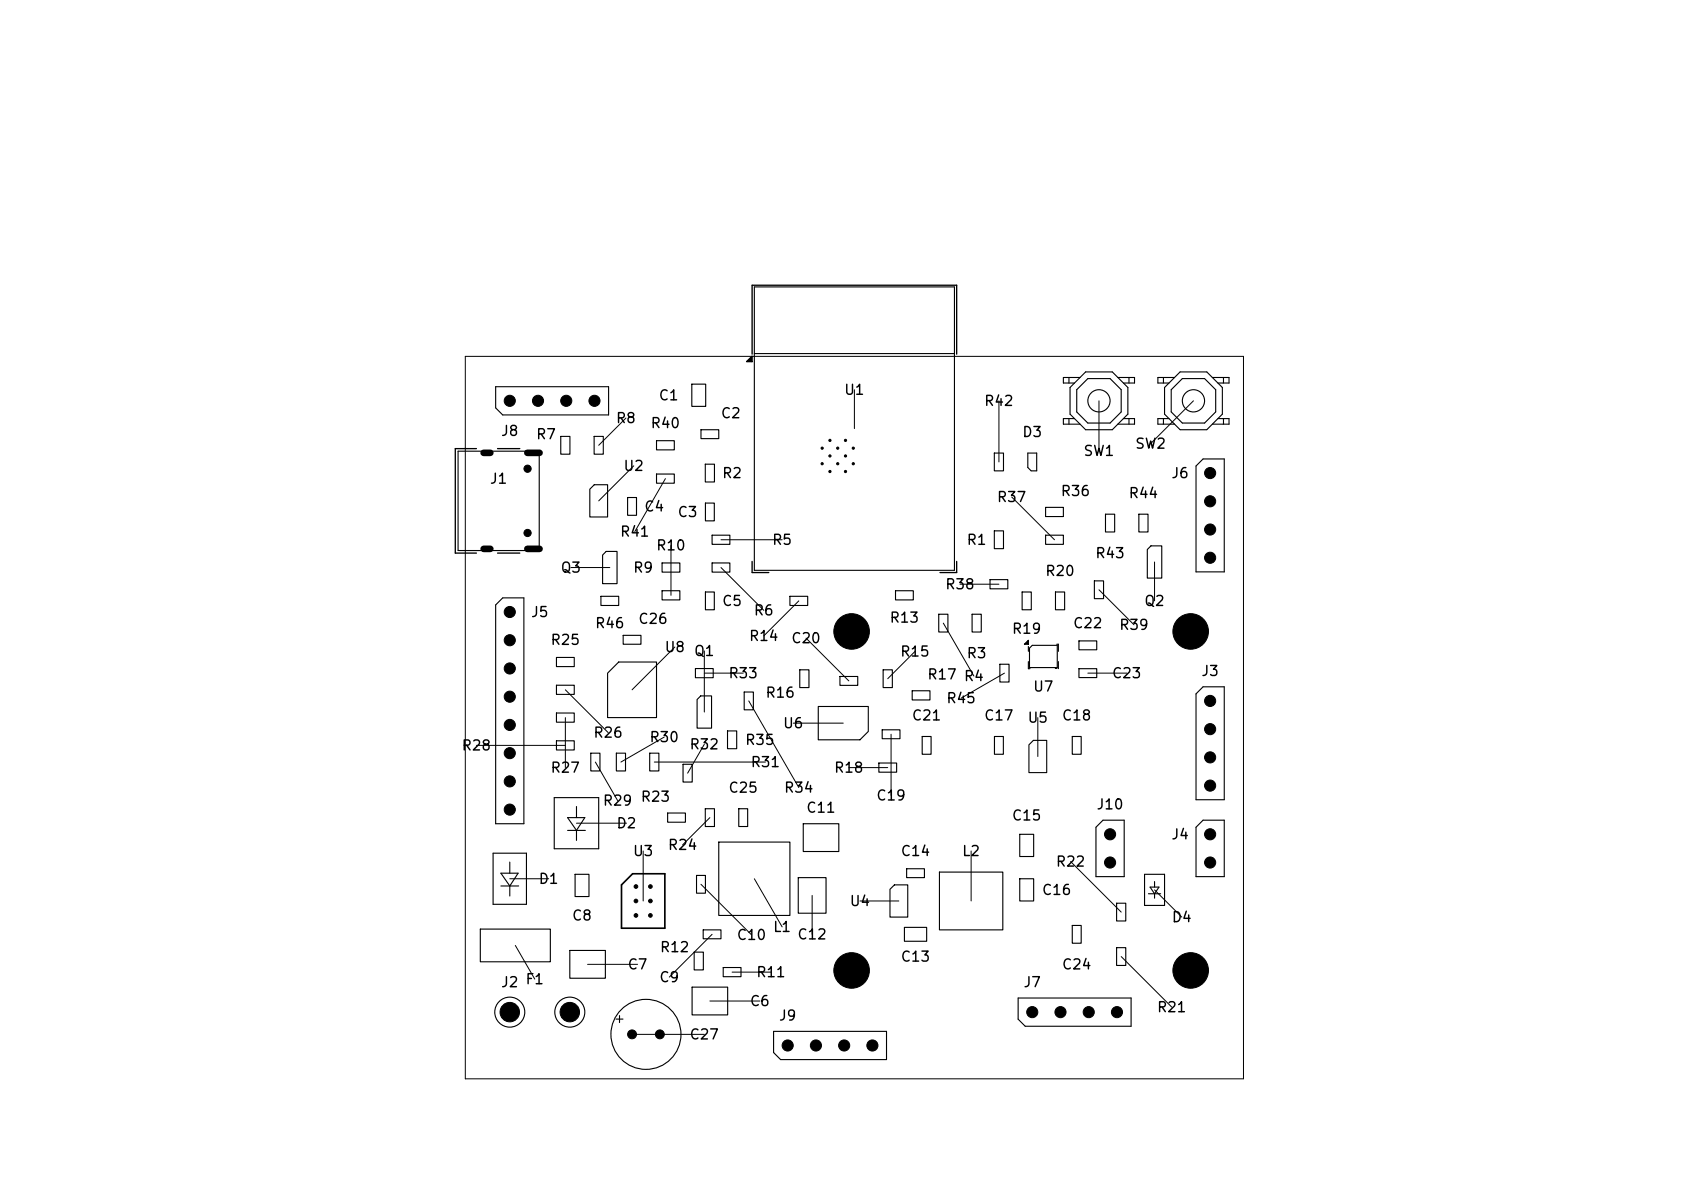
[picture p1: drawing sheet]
<svg xmlns="http://www.w3.org/2000/svg" width="297mm" height="210mm" viewBox="0 0 297 210" stroke-linecap="round" stroke-linejoin="round" font-family="sans-serif">
<defs><g id="words">
<g font-size="1.8">
<text x="115.2" y="70.6">C1</text>
<text x="147.7" y="69.6">U1</text>
<text x="172.2" y="71.5">R42</text>
<text x="87.6" y="76.8">J8</text>
<text x="93.7" y="77.4">R7</text>
<text x="107.7" y="74.5">R8</text>
<text x="113.8" y="75.4">R40</text>
<text x="126.1" y="73.7">C2</text>
<text x="178.9" y="77">D3</text>
<text x="109" y="82.9">U2</text>
<text x="189.6" y="80.3">SW1</text>
<text x="198.7" y="79">SW2</text>
<text x="85.6" y="85.2">J1</text>
<text x="126.3" y="84.2">R2</text>
<text x="174.4" y="88.4">R37</text>
<text x="185.6" y="87.3">R36</text>
<text x="197.5" y="87.7">R44</text>
<text x="205" y="84.2">J6</text>
<text x="108.5" y="94.4">R41</text>
<text x="112.7" y="90">C4</text>
<text x="118.5" y="91">C3</text>
<text x="135.1" y="95.9">R5</text>
<text x="169.1" y="95.9">R1</text>
<text x="98.1" y="100.7">Q3</text>
<text x="110.7" y="100.7">R9</text>
<text x="114.8" y="96.8">R10</text>
<text x="182.9" y="101.3">R20</text>
<text x="191.7" y="98.2">R43</text>
<text x="126.3" y="106.6">C5</text>
<text x="165.4" y="103.7">R38</text>
<text x="200.3" y="106.6">Q2</text>
<text x="92.9" y="108.5">J5</text>
<text x="96.3" y="113.4">R25</text>
<text x="104.1" y="110.5">R46</text>
<text x="111.6" y="109.7">C26</text>
<text x="131" y="112.7">R14</text>
<text x="131.9" y="108.2">R6</text>
<text x="138.4" y="113.1">C20</text>
<text x="155.7" y="109.5">R13</text>
<text x="177.1" y="111.4">R19</text>
<text x="187.8" y="110.5">C22</text>
<text x="195.9" y="110.8">R39</text>
<text x="116.3" y="114.7">U8</text>
<text x="121.4" y="115.3">Q1</text>
<text x="127.4" y="119.2">R33</text>
<text x="157.5" y="115.4">R15</text>
<text x="162.3" y="119.4">R17 R4</text>
<text x="169.1" y="115.7">R3</text>
<text x="194.6" y="119.2">C23</text>
<text x="210.2" y="118.8">J3</text>
<text x="133.9" y="122.6">R16</text>
<text x="165.6" y="123.6">R45</text>
<text x="180.8" y="121.6">U7</text>
<text x="80.7" y="131.9">R28</text>
<text x="103.8" y="129.6">R26</text>
<text x="113.6" y="130.4">R30</text>
<text x="120.6" y="131.7">R32</text>
<text x="130.4" y="130.9">R35</text>
<text x="137" y="128">U6</text>
<text x="159.6" y="126.6">C21</text>
<text x="172.2" y="126.6">C17</text>
<text x="179.8" y="127">U5</text>
<text x="185.8" y="126.6">C18</text>
<text x="96.3" y="135.8">R27</text>
<text x="131.3" y="134.8">R31</text>
<text x="145.9" y="135.8">R18</text>
<text x="105.4" y="141.5">R29</text>
<text x="112.1" y="140.9">R23</text>
<text x="127.4" y="139.3">C25</text>
<text x="137.2" y="139.3">R34</text>
<text x="141.1" y="142.8">C11</text>
<text x="153.3" y="140.6">C19</text>
<text x="191.9" y="142.2">J10</text>
<text x="107.8" y="145.5">D2</text>
<text x="116.8" y="149.3">R24</text>
<text x="177.1" y="144.1">C15</text>
<text x="205" y="147.5">J4</text>
<text x="94.2" y="155.2">D1</text>
<text x="110.7" y="150.4">U3</text>
<text x="157.6" y="150.4">C14</text>
<text x="168.3" y="150.4">L2</text>
<text x="184.8" y="152.2">R22</text>
<text x="100" y="161.7">C8</text>
<text x="148.7" y="159.1">U4</text>
<text x="182.3" y="157.2">C16</text>
<text x="205.1" y="162">D4</text>
<text x="115.4" y="167.2">R12</text>
<text x="128.9" y="165.1">C10</text>
<text x="135.2" y="163.7">L1</text>
<text x="139.5" y="165">C12</text>
<text x="87.6" y="173.3">J2</text>
<text x="91.9" y="172.8">F1</text>
<text x="109.8" y="170.2">C7</text>
<text x="115.3" y="172.5">C9</text>
<text x="132.3" y="171.6">R11</text>
<text x="157.6" y="168.9">C13</text>
<text x="179.1" y="173.3">J7</text>
<text x="185.8" y="170.2">C24</text>
<text x="131.2" y="176.7">C6</text>
<text x="136.3" y="179.2">J9</text>
<text x="202.5" y="177.7">R21</text>
<text x="120.6" y="182.5">C27</text>
</g>
</g></defs>
<g fill="none" stroke="#000" stroke-width=".18">
<path d="M81.5 62.4h136.3v126.6h-136.3zM109.6 73.2l-4.8 4.8M149.6 68.3v6.8M174.9 70.2v10.7M192.4 70.2v8.8M209 70.2l-7.5 7.5M100 99.4h6.8M111 81.6l-6.2 6.1M116.5 83.8l-5.3 9.3M117.5 95.5v8.8M126.3 94.5h10.7M126.3 99.4l7.5 7.5"/>
<path d="M177.2 87l7.5 7.5M202.2 98.4v6.8M118.2 113.3l-7.5 7.5M123.3 117.9h6.9M123.3 114v10.7M139.9 105.2l-6.1 6.2M141.2 111.8l7.4 7.5M160.2 114.1l-4.7 4.8M165.2 109.1l5.3 9.3M168.1 102.3h6.8M175.9 117.9l-7.6 4.4M190.5 117.9h6.8"/>
<path d="M192.4 103.3l6.2 6.1M83.4 130.6h15.6M99 120.8l7.5 7.5M99 125.7v8.7M104.3 133.5l3.9 6.7M114.6 133.5h19.4M116.3 129.1l-7.6 4.4M123.3 130.4l-2.9 5M131.1 122.8l8.8 15.1M138.9 126.7h8.8M148.6 134.4h6.9M156 128.6v10.7"/>
<path d="M181.7 125.7v6.8M89.3 153.9h6.8M101 144.2h8.7M112.6 149v8.8M122.8 154.9l8.8 8.8M124.3 143.2l-4.8 4.8M132.1 153.9l4.9 8.4M142.2 156.8v6.8M150.6 157.8h6.8M170.1 149v8.8M187.5 150.9l8.8 8.9M202.2 155.9l4.8 4.7"/>
<path d="M90.2 165.6l3.5 5.9M102.9 168.9h8.8M124.3 175.3h8.8M124.7 163.6l-7.5 7.5M128.2 170.3h6.8M196.3 167.5l8.9 8.9M110.7 181.2h12.6"/>
</g>
<g fill="none" stroke="#000" stroke-width=".19">
<path d="M132.1 50.3h35v49.6h-35zM80.2 79h14.2v17.4h-14.2zM86.8 67.7h19.8v5h-18.6l-1.2-1.3zM98.2 76.4h1.6v3.1h-1.6zM104 76.4h1.6v3.1h-1.6zM115 77.2h3.1v1.6h-3.1zM121.1 67.3h2.5v3.9h-2.5zM122.8 75.3h3.1v1.5h-3.1zM132.1 61.9h35M174.1 79.4h1.6v3.1h-1.6zM180 79.4h1.5v3.1h-.9l-.6-.6zM187.2 66.1v1"/>
<path d="M187.2 73.3v1M188.2 73.3h-2v1h2.9M188.6 68.3l1.9-2h3.9l1.9 2v3.9l-1.9 1.9h-3.9l-1.9-1.9zM189.1 66.1h-2.9v1h2M190.1 65.1h4.7l2.7 2.8v4.6l-2.7 2.8h-4.7l-2.7-2.8v-4.6zM195.8 66.1h2.9v1h-2M196.7 73.3h2v1h-2.9M197.7 66.1v1M197.7 73.3v1M203.7 66.1v1M203.7 73.3v1M203.9 67.9l2.8-2.8h4.6l2.8 2.8v4.6l-2.8 2.8h-4.6l-2.8-2.8z"/>
<path d="M204.7 73.3h-1.9v1h2.9M205.1 68.3l2-2h3.8l2 2v3.9l-2 1.9h-3.8l-2-1.9zM205.7 66.1h-2.9v1h1.9M212.3 66.1h2.9v1h-1.9M213.3 73.3h1.9v1h-2.9M214.3 66.1v1M214.3 73.3v1M104.1 84.9h2.3v5.6h-3.1v-4.8zM106.2 96.6h1.9v5.6h-2.6v-5zM109.9 87.1h1.6v3.2h-1.6zM115 83h3.1v1.6h-3.1zM115.9 98.6h3.2v1.6h-3.2z"/>
<path d="M123.5 81.3h1.6v3.1h-1.6zM123.5 88.1h1.6v3.1h-1.6zM124.7 93.7h3.1v1.6h-3.1zM124.7 98.6h3.1v1.6h-3.1zM174.1 93h1.6v3.1h-1.6zM183.1 93.7h3.1v1.6h-3.1zM183.1 88.9h3.1v1.6h-3.1zM193.6 90.1h1.6v3.1h-1.6zM199.4 90.1h1.6v3.1h-1.6zM201.6 95.6h1.8v5.7h-2.5v-5.1zM209.4 81.6l1.3-1.2h3.7v19.8h-5zM86.8 106l1.2-1.3h3.7v39.6h-4.9z"/>
<path d="M97.4 115.2h3.2v1.6h-3.2zM105.2 104.4h3.1v1.7h-3.1zM108.3 116h6.7v9.7h-8.6v-7.8zM109.1 111.3h3.1v1.5h-3.1zM115.9 103.5h3.2v1.6h-3.2zM121.8 117.1h3.1v1.6h-3.1zM123.5 103.7h1.6v3.1h-1.6zM138.3 104.4h3.1v1.7h-3.1zM140.1 117.3h1.6v3.1h-1.6zM147.1 118.5h3.1v1.5h-3.1zM154.7 117.3h1.6v3.1h-1.6zM156.8 103.5h3.1v1.6h-3.1z"/>
<path d="M164.4 107.6h1.6v3.1h-1.6zM170.2 107.6h1.6v3.1h-1.6zM173.4 101.5h3.1v1.6h-3.1zM175.1 116.3h1.6v3.2h-1.6zM179 103.7h1.6v3.1h-1.6zM179.4 112.8l.7-.7v.7zM180.1 113.2v.9M180.1 115.9v1.2h.3M180.8 113h4.3v3.9h-4.8v-3.4zM184.8 117.1h.3M184.8 103.7h1.6v3.1h-1.6zM185.1 112.8h.2v1.3"/>
<path d="M185.3 115.9v1.2M188.9 112.3h3.2v1.5h-3.2zM188.9 117.1h3.2v1.6h-3.2zM191.6 101.7h1.7v3.2h-1.7zM97.1 139.7h7.7v9h-7.7zM97.4 120h3.2v1.6h-3.2zM97.4 124.9h3.2v1.6h-3.2zM97.4 129.8h3.2v1.6h-3.2zM103.5 131.9h1.6v3.1h-1.6zM107.9 131.9h1.6v3.1h-1.6zM113.8 131.9h1.6v3.1h-1.6zM119.6 133.9h1.6v3.1h-1.6z"/>
<path d="M122.7 121.9h1.9v5.6h-2.5v-5zM127.4 128h1.6v3.1h-1.6zM130.3 121.2h1.6v3.1h-1.6zM143.3 123.7h8.8v4.4l-1.5 1.5h-7.3zM153.9 133.6h3.1v1.7h-3.1zM154.5 127.8h3.1v1.6h-3.1zM159.7 121h3.2v1.6h-3.2zM161.5 129h1.6v3.1h-1.6zM174.1 129h1.6v3.1h-1.6zM181 129.7h2.3v5.6h-3.1v-4.8zM187.8 129h1.5v3.1h-1.5zM209.4 121.5l1.3-1.2h3.7v19.8h-5z"/>
<path d="M86.4 149.4h5.8v9h-5.8zM87.7 155.2h3.1M87.7 152.9h3l-1.4 2.3zM89.3 151v1.9M89.3 155.2v1.7M99.4 145.4h3.1M99.4 143.2h3l-1.4 2.2zM100.7 153.1h2.4v3.9h-2.4zM101 141.3v1.9M101 145.4v1.8M116.9 142.4h3.1v1.6h-3.1zM122 153.3h1.5v3.1h-1.5z"/>
<path d="M123.5 141.7h1.6v3.1h-1.6zM125.9 147.5h12.4v12.8h-12.4zM129.4 141.7h1.5v3.1h-1.5zM139.8 153.7h4.9v6.3h-4.9zM140.7 144.3h6.2v4.8h-6.2zM156.6 155h2.4v5.6h-3.1v-4.8zM158.8 152.2h3.1v1.5h-3.1zM164.5 152.7h11.1v10.2h-11.1zM178.6 146.1h2.4v3.9h-2.4zM178.6 153.9h2.4v3.9h-2.4zM191.9 144.9l1.3-1.2h3.7v9.8h-5zM195.5 158.2h1.6v3.1h-1.6z"/>
<path d="M200.4 153.1h3.5v5.5h-3.5zM201.1 156.5h2.2M201.4 155.4h1.6l-.8 1.1zM202.2 154.4v1M202.2 156.5v.8M209.4 144.9l1.3-1.2h3.7v9.8h-5zM84.1 162.7h12.3v5.8h-12.3zM99.8 166.5h6.2v4.8h-6.2zM107.9 178.5h1.2M108.5 177.9v1.2M121.2 172.9h6.2v4.9h-6.2zM121.6 166.8h1.6v3.1h-1.6z"/>
<path d="M123.1 162.9h3.2v1.5h-3.2zM126.6 169.5h3.2v1.6h-3.2zM158.4 162.4h3.9v2.5h-3.9zM178.3 174.8h19.8v4.9h-18.6l-1.2-1.2zM187.8 162.1h1.5v3.1h-1.5zM195.5 166h1.6v3.1h-1.6zM135.5 180.6h19.7v5h-18.5l-1.2-1.2z"/>
<circle cx="192.4" cy="70.2" r="1.95"/>
<circle cx="209" cy="70.2" r="1.95"/>
<circle cx="89.3" cy="177.3" r="2.63"/>
<circle cx="99.8" cy="177.3" r="2.63"/>
<circle cx="113.1" cy="181.2" r="6.1"/>
</g>
<path d="M108.8 155l2-2h5.6v9.6h-7.6z" fill="none" stroke="#000" stroke-width=".29"/>
<path d="M83.4 78.6h-3.7v18.3h3.7M87.1 78.6h3.9M131.7 62.4v.9h-1zM131.7 62v-12h35.8v12M87.1 96.9h3.9M131.7 98.3v2h2.9M167.5 98.3v2h-2.9" fill="none" stroke="#000" stroke-width=".23"/>
<path d="M131.7 62.4v.9h-1zM179.4 112.8l.7-.7v.7z" fill="#000"/>
<g fill="#000" stroke="#000" stroke-width=".18">
<circle cx="89.3" cy="70.2" r=".97"/>
<circle cx="94.2" cy="70.2" r=".97"/>
<circle cx="99.2" cy="70.2" r=".97"/>
<circle cx="104.1" cy="70.2" r=".97"/>
<circle cx="144" cy="78.5" r=".19"/>
<circle cx="145.3" cy="79.9" r=".19"/>
<circle cx="145.3" cy="77.1" r=".19"/>
<circle cx="146.7" cy="78.5" r=".19"/>
<circle cx="148.1" cy="77.1" r=".19"/>
<circle cx="148.1" cy="79.9" r=".19"/>
<circle cx="149.4" cy="78.5" r=".19"/>
<circle cx="92.4" cy="82.1" r=".63"/>
<circle cx="92.4" cy="93.4" r=".63"/>
<circle cx="144" cy="81.2" r=".19"/>
<circle cx="145.3" cy="82.6" r=".19"/>
<circle cx="146.7" cy="81.2" r=".19"/>
<circle cx="148.1" cy="82.6" r=".19"/>
<circle cx="149.4" cy="81.2" r=".19"/>
<circle cx="211.9" cy="87.8" r=".97"/>
<circle cx="211.9" cy="82.9" r=".97"/>
<circle cx="211.9" cy="97.7" r=".97"/>
<circle cx="211.9" cy="92.7" r=".97"/>
<circle cx="89.3" cy="117.1" r=".97"/>
<circle cx="89.3" cy="112.1" r=".97"/>
<circle cx="89.3" cy="107.2" r=".97"/>
<circle cx="149.1" cy="110.6" r="3.1"/>
<circle cx="208.5" cy="110.6" r="3.1"/>
<circle cx="89.3" cy="127" r=".97"/>
<circle cx="89.3" cy="122" r=".97"/>
<circle cx="89.3" cy="136.9" r=".97"/>
<circle cx="89.3" cy="131.9" r=".97"/>
<circle cx="211.9" cy="122.8" r=".97"/>
<circle cx="211.9" cy="137.6" r=".97"/>
<circle cx="211.9" cy="132.7" r=".97"/>
<circle cx="211.9" cy="127.7" r=".97"/>
<circle cx="89.3" cy="141.8" r=".97"/>
<circle cx="111.4" cy="157.8" r=".32"/>
<circle cx="111.4" cy="155.3" r=".32"/>
<circle cx="113.9" cy="157.8" r=".32"/>
<circle cx="113.9" cy="155.3" r=".32"/>
<circle cx="194.4" cy="146.1" r=".97"/>
<circle cx="194.4" cy="151.1" r=".97"/>
<circle cx="211.9" cy="146.1" r=".97"/>
<circle cx="211.9" cy="151.1" r=".97"/>
<circle cx="89.3" cy="177.3" r="1.7"/>
<circle cx="99.8" cy="177.3" r="1.7"/>
<circle cx="111.4" cy="160.3" r=".32"/>
<circle cx="113.9" cy="160.3" r=".32"/>
<circle cx="149.1" cy="170" r="3.1"/>
<circle cx="180.8" cy="177.3" r=".97"/>
<circle cx="185.7" cy="177.3" r=".97"/>
<circle cx="190.7" cy="177.3" r=".97"/>
<circle cx="195.6" cy="177.3" r=".97"/>
<circle cx="208.5" cy="170" r="3.1"/>
<circle cx="110.7" cy="181.2" r=".78"/>
<circle cx="115.6" cy="181.2" r=".78"/>
<circle cx="137.9" cy="183.1" r=".97"/>
<circle cx="142.9" cy="183.1" r=".97"/>
<circle cx="147.8" cy="183.1" r=".97"/>
<circle cx="152.8" cy="183.1" r=".97"/>
</g>
<path d="M84.7 79.3h1.2M92.3 79.3h2.2M84.7 96.1h1.2M92.3 96.1h2.2" fill="none" stroke="#000" stroke-width="1.2"/>
<use href="#words"/>
</svg>
